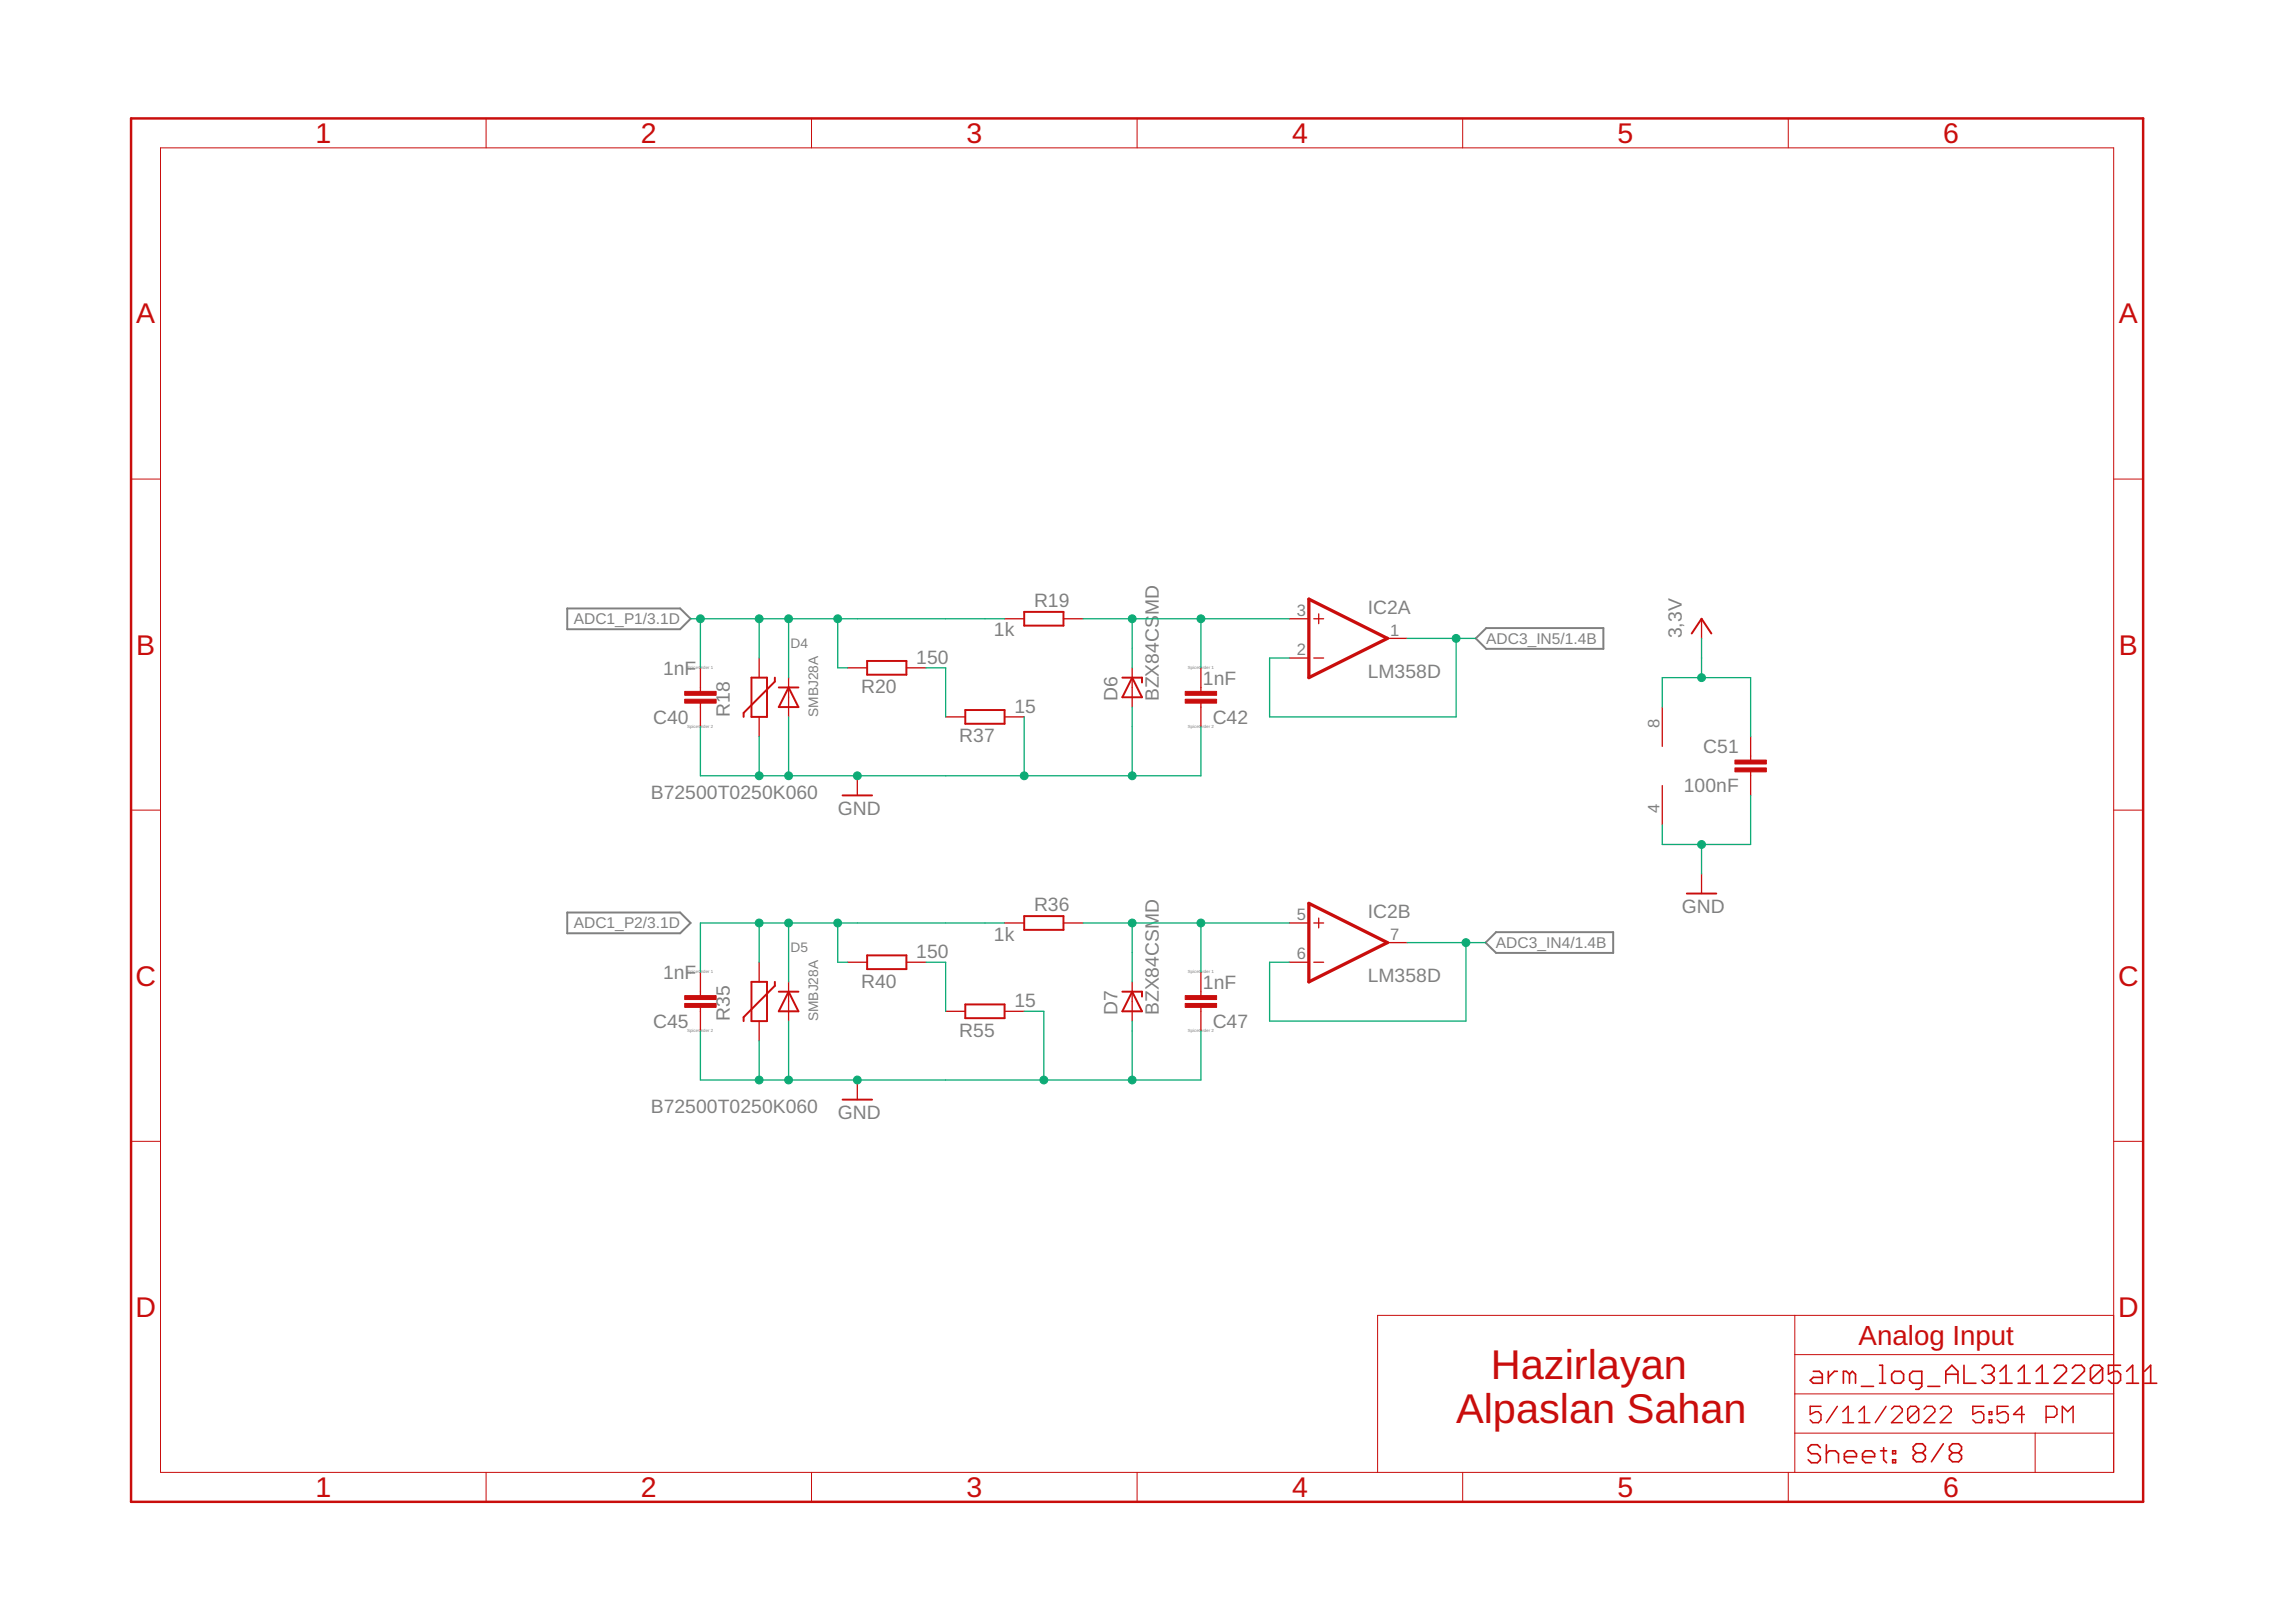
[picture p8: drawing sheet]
<svg xmlns="http://www.w3.org/2000/svg" width="297mm" height="210mm" viewBox="0 0 297 210" stroke-linecap="round" stroke-linejoin="round" font-family="sans-serif">
<defs><g id="words">
<g font-size="5.4" fill="#c90d0c">
<text x="192.9" y="178.5">Hazirlayan</text>
<text x="188.4" y="184.2">Alpaslan Sahan</text>
</g>
<g font-size="3.7" fill="#c90d0c">
<text x="40.8" y="18.5">1</text>
<text x="82.9" y="18.5">2</text>
<text x="125" y="18.5">3</text>
<text x="167.2" y="18.5">4</text>
<text x="209.3" y="18.5">5</text>
<text x="251.4" y="18.5">6</text>
<text x="17.6" y="41.9">A</text>
<text x="274.1" y="41.9">A</text>
<text x="17.6" y="84.7">B</text>
<text x="274.1" y="84.7">B</text>
<text x="17.5" y="127.6">C</text>
<text x="274" y="127.6">C</text>
<text x="17.5" y="170.4">D</text>
<text x="274" y="170.4">D</text>
<text x="40.8" y="193.7">1</text>
<text x="82.9" y="193.7">2</text>
<text x="125" y="193.7">3</text>
<text x="167.2" y="193.7">4</text>
<text x="209.3" y="193.7">5</text>
<text x="251.4" y="193.7">6</text>
</g>
<text font-size="3.6" fill="#c90d0c" x="240.4" y="174">Analog Input</text>
<g font-size="2.5" fill="#808080">
<text x="128.6" y="82.4">1k</text>
<text x="133.8" y="78.6">R19</text>
<text x="149.9" y="79.6" transform="rotate(-90 149.9 79.6)">MD</text>
<text x="177" y="79.4">IC2A</text>
<text x="217.6" y="82.6" transform="rotate(-90 217.6 82.6)">3,3V</text>
<text x="85.8" y="87.3">1nF</text>
<text x="111.4" y="89.7">R20</text>
<text x="118.5" y="85.9">150</text>
<text x="155.6" y="88.6">1nF</text>
<text x="177" y="87.7">LM358D</text>
<text x="84.5" y="93.7">C40</text>
<text x="94.4" y="92.8" transform="rotate(-90 94.4 92.8)">R18</text>
<text x="131.2" y="92.3">15</text>
<text x="144.6" y="90.7" transform="rotate(-90 144.6 90.7)">D6</text>
<text x="149.9" y="90.7" transform="rotate(-90 149.9 90.7)">BZX84CS</text>
<text x="156.9" y="93.7">C42</text>
<text x="124.1" y="96.1">R37</text>
<text x="220.4" y="97.5">C51</text>
<text x="84.2" y="103.4">B72500T0250K060</text>
<text x="108.4" y="105.5">GND</text>
<text x="217.8" y="102.6">100nF</text>
<text x="133.8" y="117.9">R36</text>
<text x="177" y="118.8">IC2B</text>
<text x="217.6" y="118.2">GND</text>
<text x="118.5" y="124">150</text>
<text x="128.6" y="121.7">1k</text>
<text x="85.8" y="126.7">1nF</text>
<text x="111.4" y="127.8">R40</text>
<text x="131.2" y="130.4">15</text>
<text x="144.6" y="131.4" transform="rotate(-90 144.6 131.4)">D7</text>
<text x="149.9" y="131.4" transform="rotate(-90 149.9 131.4)">BZX84CSMD</text>
<text x="155.6" y="127.9">1nF</text>
<text x="177" y="127.1">LM358D</text>
<text x="84.5" y="133">C45</text>
<text x="94.4" y="132.1" transform="rotate(-90 94.4 132.1)">R35</text>
<text x="124.1" y="134.1">R55</text>
<text x="156.9" y="133">C47</text>
<text x="84.2" y="144.1">B72500T0250K060</text>
<text x="108.4" y="144.8">GND</text>
</g>
<g font-size="2.1" fill="#808080">
<text x="167.8" y="79.7">3</text>
<text x="179.8" y="82.3">1</text>
<text x="167.8" y="84.8">2</text>
<text x="214.7" y="94.3" transform="rotate(-90 214.7 94.3)">8</text>
<text x="214.7" y="105.2" transform="rotate(-90 214.7 105.2)">4</text>
<text x="167.8" y="119.1">5</text>
<text x="167.8" y="124.2">6</text>
<text x="179.8" y="121.6">7</text>
</g>
<g font-size="2" fill="#808080">
<text x="74.2" y="80.8">ADC1_P1/3.1D</text>
<text x="192.3" y="83.3">ADC3_IN5/1.4B</text>
<text x="74.2" y="120.1">ADC1_P2/3.1D</text>
<text x="193.5" y="122.7">ADC3_IN4/1.4B</text>
</g>
<g font-size="1.8" fill="#808080">
<text x="102.3" y="83.9">D4</text>
<text x="105.8" y="92.8" transform="rotate(-90 105.8 92.8)">SMBJ28A</text>
<text x="102.3" y="123.3">D5</text>
<text x="105.8" y="132.1" transform="rotate(-90 105.8 132.1)">SMBJ28A</text>
</g>
<g font-size=".6" fill="#808080">
<text x="88.9" y="86.6">SpiceOrder 1</text>
<text x="153.7" y="86.6">SpiceOrder 1</text>
<text x="88.9" y="94.2">SpiceOrder 2</text>
<text x="153.7" y="94.2">SpiceOrder 2</text>
<text x="88.9" y="126">SpiceOrder 1</text>
<text x="153.7" y="126">SpiceOrder 1</text>
<text x="88.9" y="133.6">SpiceOrder 2</text>
<text x="153.7" y="133.6">SpiceOrder 2</text>
</g>
</g></defs>
<path d="M73.4 78.7h14.6l1.3 1.4-1.3 1.3h-14.6zM190.9 82.6l1.4-1.3h15.1v2.7h-15.1zM73.4 118.1h14.6l1.3 1.3-1.3 1.4h-14.6zM192.2 122l1.3-1.4h15.2v2.7h-15.2z" fill="none" stroke="#808080" stroke-width=".25"/>
<path d="M169.3 77.5l10.2 5.1-10.2 5.1zM169.3 116.9l10.2 5.1-10.2 5.1z" fill="none" stroke="#c90d0c" stroke-width=".42"/>
<g fill="none" stroke="#c90d0c" stroke-width=".17">
<path d="M170.6 79.4v1.3M90.6 86.4v3.1M90.6 91v3M98.2 85.2v2.5M98.2 92.8v2.5M102 87.7v5.1M109.6 86.4h2.6M117.3 86.4h2.5M122.3 92.8h2.6M130 80.1h2.5M130 92.8h2.5M137.6 80.1h2.5"/>
<path d="M146.5 86.4v5.1M155.4 86.4v3.1M155.4 91v3M166.8 80.1h2.5M166.8 85.2h2.5M170 80.1h1.2M170 85.2h1.2M179.5 82.6h2.5M215.1 91.5v5.1M220.1 80.1v2.5M226.5 95.3v3.1M226.5 99.9v3"/>
<path d="M110.9 100.4v2.5M130 119.4h2.5M137.6 119.4h2.5M166.8 119.4h2.5M170 119.4h1.2M170.6 118.8v1.3M215.1 101.7v5M220.1 113.1v2.5M90.6 125.8v3M90.6 130.4v3M98.2 124.5v2.6M98.2 132.1v2.6"/>
<path d="M102 127.1v5M109.6 124.5h2.6M110.9 139.8v2.5M117.3 124.5h2.5M122.3 130.9h2.6M130 130.9h2.5M146.5 127.1v5M155.4 125.8v3M155.4 130.4v3M166.8 124.5h2.5M170 124.5h1.2M179.5 122h2.5"/>
</g>
<g fill="#c90d0c" stroke="#c90d0c" stroke-width=".13">
<path d="M88.6 90.5h4v.5h-4z"/>
<path d="M88.6 89.5h4v.5h-4z"/>
<path d="M153.3 90.5h4.1v.5h-4.1z"/>
<path d="M153.3 89.5h4.1v.5h-4.1z"/>
<path d="M88.6 129.9h4v.5h-4z"/>
<path d="M88.6 128.8h4v.5h-4z"/>
<path d="M153.3 129.9h4.1v.5h-4.1z"/>
<path d="M153.3 128.8h4.1v.5h-4.1z"/>
<path d="M224.5 98.4h4v.5h-4z"/>
<path d="M224.5 99.4h4v.5h-4z"/>
</g>
<g fill="none" stroke="#c90d0c" stroke-width=".25">
<path d="M132.5 79.2h5.1v1.8h-5.1zM97.2 87.7h2v5.1h-2zM100.2 87.7v.5l-4 4.1v.5M100.8 89h2.5M102 89l1.3 2.5h-2.5zM112.2 85.5h5.1v1.8h-5.1zM124.9 91.9h5.1v1.8h-5.1zM145.2 87.7h2.5v.6M146.5 87.7l1.2 2.5h-2.5zM218.9 82l1.2-1.9 1.3 1.9M109 102.9h3.8M132.5 118.6h5.1v1.7h-5.1z"/>
<path d="M218.2 115.6h3.8M97.2 127.1h2v5h-2zM100.2 127.1v.5l-4 4v.5M100.8 128.3h2.5M102 128.3l1.3 2.6h-2.5zM112.2 123.6h5.1v1.8h-5.1zM124.9 130h5.1v1.8h-5.1zM145.2 128.3h2.5v.7M146.5 128.3l1.2 2.6h-2.5zM109 142.3h3.8"/>
</g>
<g fill="none" stroke="#c90d0c" stroke-width=".13">
<path d="M20.8 19.1h252.7v171.4h-252.7zM62.9 15.3v3.8M105 15.3v3.8M147.1 15.3v3.8M189.2 15.3v3.8M231.4 15.3v3.8M17 62h3.8M273.5 62h3.8M17 104.8h3.8M273.5 104.8h3.8M17 147.7h3.8M273.5 147.7h3.8"/>
<path d="M232.2 170.2v20.3M232.2 175.3h41.3M273.5 170.2h-95.3v20.3M62.9 190.5v3.9M105 190.5v3.9M147.1 190.5v3.9M189.2 190.5v3.9M231.4 190.5v3.9M232.2 185.5h41.3M232.2 180.4h41.3M263.3 185.5v5"/>
</g>
<g fill="none" stroke="#c90d0c" stroke-width=".21">
<path d="M234.6 177.5h.8l.4 .3v1.2h-1.2l-.4-.4 .4-.4h1.2M236.5 177.5v1.5M237.7 177.5h-.4l-.8 .7M239.3 177.8l-.4-.3h-.4v1.5M239.3 177.8v1.2M239.3 177.8l.3-.3 .5 .3v1.2M240.8 179.4h1.6M243.2 179h.7M243.2 176.7h.3v2.3M244.7 177.8l.4-.3h.8l.4 .3v.8l-.4 .4h-.8l-.4-.4zM248.6 179h-1.1l-.4-.4v-.8l.4-.3h1.1v1.9l-.4 .4h-.4M249.4 179.4h1.6"/>
<path d="M251.7 179v-1.5l.8-.8 .8 .8v1.5M251.7 177.8h1.6M254.1 176.7v2.3h1.5M256.4 177.1l.4-.4h.8l.4 .4v.4l-.4 .3M257.2 177.8h.4M257.6 177.8l.4 .4v.4l-.4 .4h-.8l-.4-.4M258.7 179h1.6M258.7 177.5l.8-.8v2.3M261.1 179h1.6M261.1 177.5l.8-.8v2.3M263.4 179h1.6M263.4 177.5l.8-.8v2.3"/>
<path d="M265.8 177.1l.3-.4h.8l.4 .4v.4l-1.5 1.5h1.5M268.1 177.1l.4-.4h.8l.4 .4v.4l-1.6 1.5h1.6M272 177.1v1.5l-.4 .4h-.8l-.4-.4M272 177.1l-.4-.4h-.8l-.4 .4v1.5M272 177.1l-1.6 1.5M274.3 176.7h-1.5v1.1l.8-.3h.4l.3 .3v.8l-.3 .4h-.8l-.4-.4M275.1 179h1.6M275.1 177.5l.8-.8v2.3M277.5 179h1.5M277.5 177.5l.7-.8v2.3M235.5 187.3l-.4-.3h-.8l-.4 .3v.4l.4 .4h.8l.4 .4v.4l-.4 .4h-.8l-.4-.4M236.3 188.1l.4-.4h.7l.4 .4v1.2"/>
<path d="M236.3 187v2.3M238.6 188.5h1.6v-.4l-.4-.4h-.8l-.4 .4v.8l.4 .4h.8M241 188.5h1.5v-.4l-.4-.4h-.8l-.3 .4v.8l.3 .4h.8M243.3 187.7h.8M243.7 187.3v1.6l.4 .4M244.9 187.7h.3v.4h-.3zM244.9 188.9h.3v.4h-.3zM247.9 188l-.4-.4v-.4l.4-.4h.8l.4 .4v.4l-.4 .4M247.9 188l-.4 .4v.4l.4 .4h.8l.4-.4v-.4l-.4-.4M247.9 188h.8M251.4 186.8l-1.5 2.4M252.6 188l-.4-.4v-.4l.4-.4h.8l.4 .4v.4l-.4 .4"/>
<path d="M252.6 188l-.4 .4v.4l.4 .4h.8l.4-.4v-.4l-.4-.4M252.6 188h.8"/>
</g>
<path d="M17 15.3h260.3v179.1h-260.3z" fill="none" stroke="#c90d0c" stroke-width=".32"/>
<g fill="none" stroke="#c90d0c" stroke-width=".19">
<path d="M235.6 182h-1.4v1l.7-.3h.3l.4 .3v.7l-.4 .4h-.7l-.3-.4M237.7 182l-1.4 2.1M238.4 184.1h1.4M238.4 182.7l.7-.7v2.1M240.5 184.1h1.4M240.5 182.7l.7-.7v2.1M244 182l-1.4 2.1M244.7 182.4l.4-.4h.7l.3 .4v.3l-1.4 1.4h1.4M248.2 182.4l-.3-.4h-.7l-.4 .4v1.3M248.2 182.4v1.3l-.3 .4h-.7l-.4-.4M248.2 182.4l-1.4 1.3M248.9 182.4l.4-.4h.7l.3 .4v.3l-1.4 1.4h1.4"/>
<path d="M251 182.4l.4-.4h.7l.3 .4v.3l-1.4 1.4h1.4M256.6 182h-1.4v1l.7-.3h.4l.3 .3v.7l-.3 .4h-.7l-.4-.4M257.3 182.7h.4v.3h-.4zM257.3 183.7h.4v.4h-.4zM259.8 182h-1.4v1l.7-.3h.3l.4 .3v.7l-.4 .4h-.7l-.3-.4M261.9 183h-1.4l1.1-1v2.1M264.7 183.4h1l.4-.4v-.6l-.4-.4h-1v2.1M266.8 184.1v-2.1l.7 .7 .7-.7v2.1"/>
</g>
<g fill="none" stroke="#0dab76" stroke-width=".17">
<path d="M89.3 80.1h40.7M90.6 94v6.4h64.8v-6.4M90.6 80.1v6.3M98.2 80.1v5.1M98.2 95.3v5.1M102 80.1v7.6M102 92.8v7.6M108.4 80.1v6.3h1.2M119.8 86.4h2.5v6.4M132.5 92.8v7.6M140.1 80.1h26.7M146.5 80.1v6.3"/>
<path d="M146.5 91.5v8.9M155.4 80.1v6.3M182 82.6h8.9M188.4 82.6v10.2h-24.1v-7.6h2.5M215.1 91.5v-3.8h11.4v7.6M220.1 82.6v5.1M98.2 119.4v5.1M102 119.4v7.7M108.4 119.4v5.1h1.2M130 119.4h-39.4v6.4M140.1 119.4h26.7M146.5 119.4v7.7"/>
<path d="M155.4 119.4v6.4M220.1 109.3v3.8M226.5 102.9v6.4h-11.4v-2.6M90.6 133.4v6.4h64.8v-6.4M98.2 134.7v5.1M102 132.1v7.7M119.8 124.5h2.5v6.4M132.5 130.9h2.5v8.9M146.5 132.1v7.7M182 122h10.2M189.7 122v10.1h-25.4v-7.6h2.5"/>
</g>
<g fill="#0dab76" stroke="#0dab76" stroke-width=".13">
<circle cx="146.5" cy="80.1" r=".51"/>
<circle cx="155.4" cy="80.1" r=".51"/>
<circle cx="188.4" cy="82.6" r=".51"/>
<circle cx="189.7" cy="122" r=".51"/>
<circle cx="146.5" cy="119.4" r=".51"/>
<circle cx="155.4" cy="119.4" r=".51"/>
<circle cx="98.2" cy="80.1" r=".51"/>
<circle cx="102" cy="80.1" r=".51"/>
<circle cx="90.6" cy="80.1" r=".51"/>
<circle cx="108.4" cy="80.1" r=".51"/>
<circle cx="98.2" cy="119.4" r=".51"/>
<circle cx="102" cy="119.4" r=".51"/>
<circle cx="108.4" cy="119.4" r=".51"/>
<circle cx="102" cy="139.8" r=".51"/>
<circle cx="98.2" cy="139.8" r=".51"/>
<circle cx="110.9" cy="139.8" r=".51"/>
<circle cx="146.5" cy="139.8" r=".51"/>
<circle cx="135" cy="139.8" r=".51"/>
<circle cx="102" cy="100.4" r=".51"/>
<circle cx="98.2" cy="100.4" r=".51"/>
<circle cx="110.9" cy="100.4" r=".51"/>
<circle cx="146.5" cy="100.4" r=".51"/>
<circle cx="132.5" cy="100.4" r=".51"/>
<circle cx="220.1" cy="109.3" r=".51"/>
<circle cx="220.1" cy="87.7" r=".51"/>
</g>
<use href="#words"/>
</svg>
